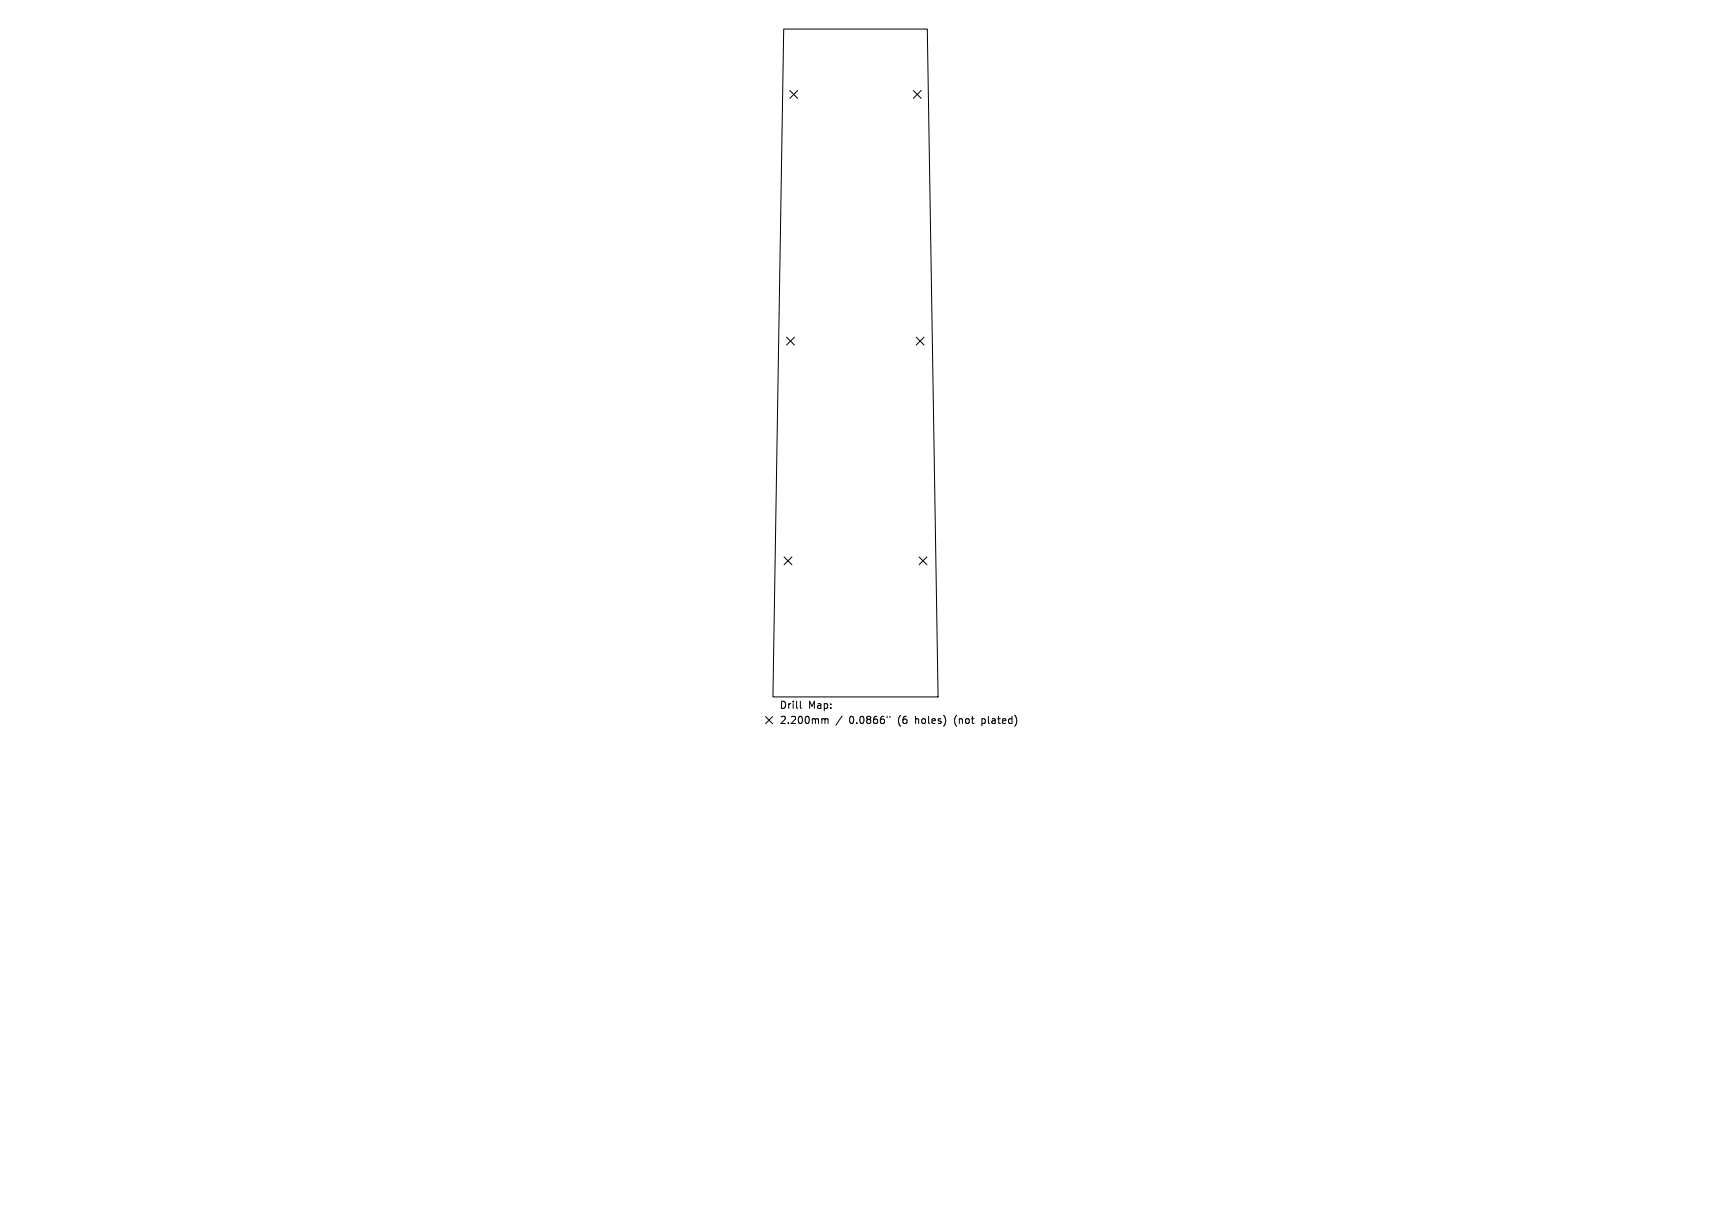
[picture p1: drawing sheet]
<svg xmlns="http://www.w3.org/2000/svg" width="297mm" height="210mm" viewBox="0 0 297 210" stroke-linecap="round" stroke-linejoin="round" font-family="sans-serif">
<defs><g id="words">
<g font-size="1.7">
<text x="135.4" y="123.2">Drill</text>
<text x="135.4" y="125.8">2.200mm</text>
<text x="140.3" y="123.2">Map:</text>
<text x="147.4" y="125.8">0.0866&quot;</text>
<text x="155.9" y="125.8">(6</text>
<text x="158.9" y="125.8">holes)</text>
<text x="165.7" y="125.8">(not</text>
<text x="170.5" y="125.8">plated)</text>
</g>
</g></defs>
<g fill="none" stroke="#000" stroke-width=".17">
<path d="M136 5h25l1.8 116h-28.6zM137.1 15.7l1.4 1.4M138.5 15.7l-1.4 1.4M158.5 15.7l1.4 1.4M159.9 15.7l-1.4 1.4M136.5 58.5l1.4 1.4M137.9 58.5l-1.4 1.4M159 58.5l1.4 1.4M160.4 58.5l-1.4 1.4M136.1 96.7l1.4 1.3M137.5 96.7l-1.4 1.3M159.5 96.7l1.4 1.3"/>
<path d="M160.9 96.7l-1.4 1.3M132.9 124.4l1.2 1.2M134.1 124.4l-1.2 1.2M138.9 121.7v1.1l.2 .2M143 124.7l.2 .2M143.2 124.9v.7M143.2 124.9l.2-.2 .3 .1v.8M146.2 124.3l-1.1 1.6M154 124.3v.3M154.5 124.3v.3M164.1 124.7v.8M176.2 124.2a1.47 1.47 0 0 1 0 1.8"/>
</g>
<use href="#words"/>
</svg>
